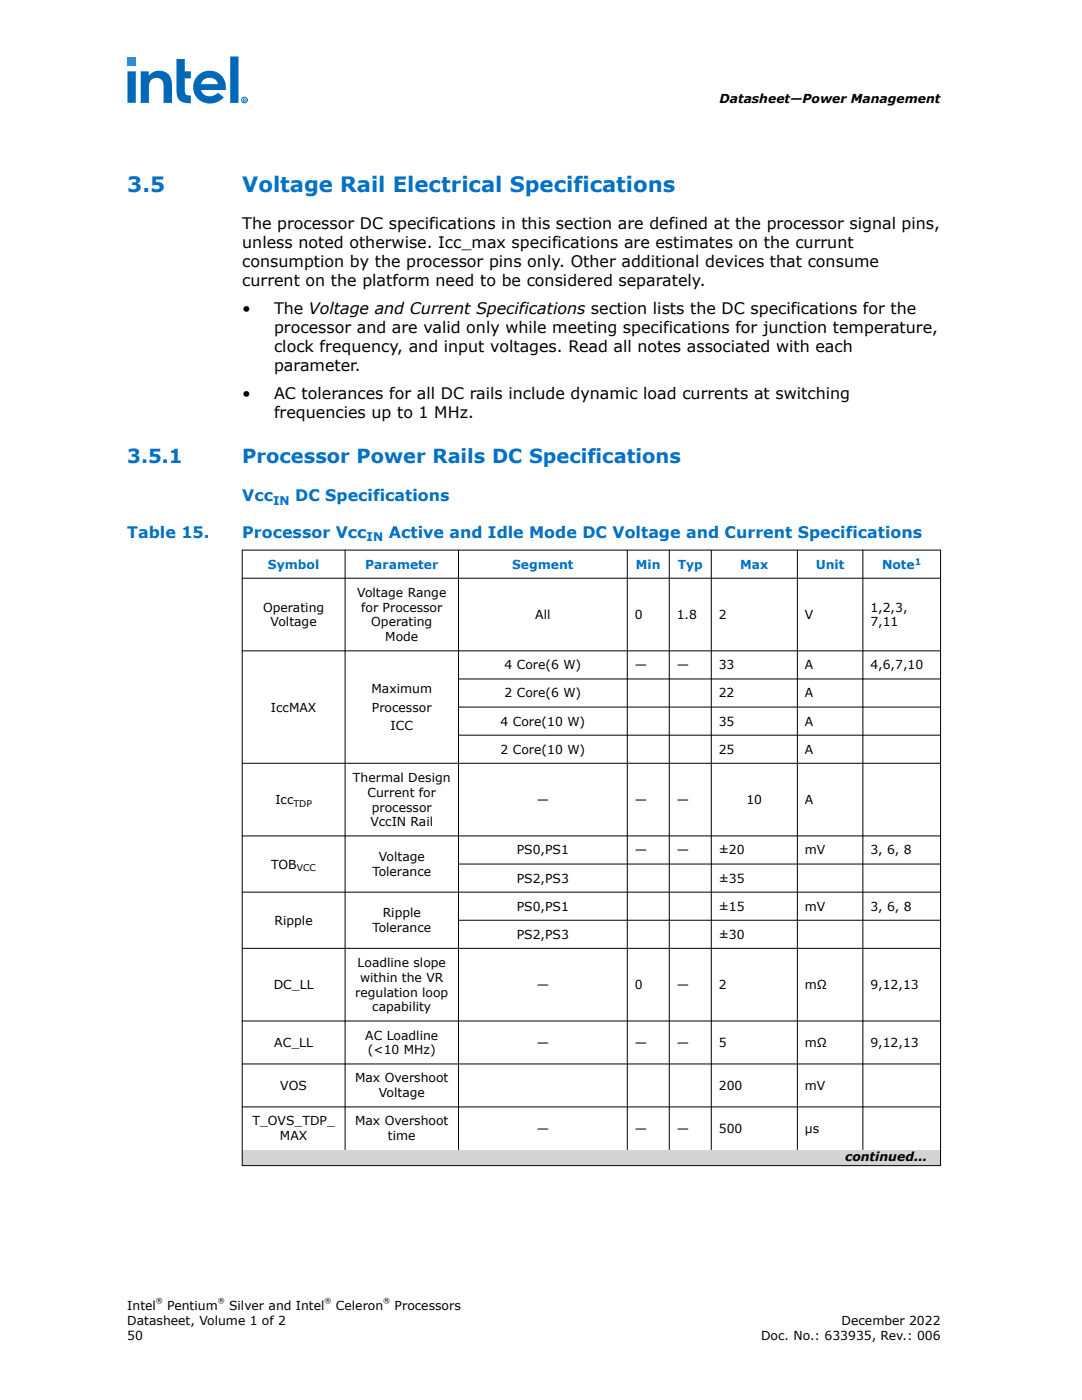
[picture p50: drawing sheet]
<svg xmlns="http://www.w3.org/2000/svg" width="216mm" height="279mm" viewBox="0 0 216 279" stroke-linecap="round" stroke-linejoin="round" font-family="sans-serif">
<defs><g id="words">
<g font-size="4.2" fill="#0071c5">
<text x="25.4" y="38.3">3.5</text>
<text x="48.3" y="38.3">Voltage Rail Electrical Specifications</text>
</g>
<g font-size="3.9" fill="#0071c5">
<text x="25.4" y="92.5">3.5.1</text>
<text x="48.3" y="92.5">Processor Power Rails DC Specifications</text>
</g>
<g font-size="3.2">
<text x="48.3" y="45.7">The processor DC specifications in this section are defined at the processor signal pins,</text>
<text x="48.3" y="49.5">unless noted otherwise. Icc_max specifications are estimates on the currunt</text>
<text x="48.3" y="53.3">consumption by the processor pins only. Other additional devices that consume</text>
<text x="48.3" y="57.1">current on the platform need to be considered separately.</text>
<text x="48.3" y="62.7">•</text>
<text x="54.7" y="62.7">The Voltage and Current Specifications section lists the DC specifications for the</text>
<text x="54.7" y="66.5">processor and are valid only while meeting specifications for junction temperature,</text>
<text x="54.7" y="70.3">clock frequency, and input voltages. Read all notes associated with each</text>
<text x="54.7" y="74.1">parameter.</text>
<text x="48.3" y="79.7">•</text>
<text x="54.7" y="79.7">AC tolerances for all DC rails include dynamic load currents at switching</text>
<text x="54.7" y="83.5">frequencies up to 1 MHz.</text>
</g>
<g font-size="3.2" fill="#0071c5">
<text x="48.3" y="100.1">Vcc</text>
<text x="58.9" y="100.1">DC Specifications</text>
<text x="25.4" y="107.4">Table 15.</text>
<text x="48.3" y="107.4">Processor Vcc</text>
<text x="77.6" y="107.4">Active and Idle Mode DC Voltage and Current Specifications</text>
</g>
<g font-size="2.5">
<text x="143.6" y="20.5">Datasheet—Power Management</text>
<text x="71.3" y="119.1">Voltage Range</text>
<text x="52.5" y="122.1">Operating</text>
<text x="54" y="125">Voltage</text>
<text x="72.1" y="122.1">for Processor</text>
<text x="74.1" y="125">Operating</text>
<text x="106.8" y="123.5">All</text>
<text x="126.7" y="123.5">0</text>
<text x="135" y="123.5">1.8</text>
<text x="143.4" y="123.5">2</text>
<text x="160.6" y="123.5">V</text>
<text x="173.7" y="122.1">1,2,3,</text>
<text x="173.7" y="125">7,11</text>
<text x="76.9" y="128">Mode</text>
<text x="100.7" y="133.6">4 Core(6 W)</text>
<text x="126.7" y="133.6">—</text>
<text x="135" y="133.6">—</text>
<text x="143.4" y="133.6">33</text>
<text x="160.6" y="133.6">A</text>
<text x="173.7" y="133.6">4,6,7,10</text>
<text x="54.1" y="142">IccMAX</text>
<text x="74.1" y="138.3">Maximum</text>
<text x="74.2" y="142">Processor</text>
<text x="100.7" y="139.2">2 Core(6 W)</text>
<text x="143.4" y="139.2">22</text>
<text x="160.6" y="139.2">A</text>
<text x="77.9" y="145.7">ICC</text>
<text x="99.9" y="144.8">4 Core(10 W)</text>
<text x="143.4" y="144.8">35</text>
<text x="160.6" y="144.8">A</text>
<text x="99.9" y="150.4">2 Core(10 W)</text>
<text x="143.4" y="150.4">25</text>
<text x="160.6" y="150.4">A</text>
<text x="54.9" y="160.5">Icc</text>
<text x="70.4" y="156">Thermal Design</text>
<text x="73.3" y="159">Current for</text>
<text x="74.2" y="162">processor</text>
<text x="107.1" y="160.5">—</text>
<text x="126.7" y="160.5">—</text>
<text x="135" y="160.5">—</text>
<text x="148.9" y="160.5">10</text>
<text x="160.6" y="160.5">A</text>
<text x="73.9" y="164.9">VccIN Rail</text>
<text x="54.1" y="173.3">TOB</text>
<text x="75.6" y="171.8">Voltage</text>
<text x="103.1" y="170.5">PS0,PS1</text>
<text x="126.7" y="170.5">—</text>
<text x="135" y="170.5">—</text>
<text x="143.4" y="170.5">±20</text>
<text x="160.6" y="170.5">mV</text>
<text x="173.7" y="170.5">3, 6, 8</text>
<text x="74.3" y="174.8">Tolerance</text>
<text x="103.1" y="176.1">PS2,PS3</text>
<text x="143.4" y="176.1">±35</text>
<text x="54.8" y="184.5">Ripple</text>
<text x="76.4" y="183.1">Ripple</text>
<text x="103.1" y="181.7">PS0,PS1</text>
<text x="143.4" y="181.7">±15</text>
<text x="160.6" y="181.7">mV</text>
<text x="173.7" y="181.7">3, 6, 8</text>
<text x="74.3" y="186">Tolerance</text>
<text x="103.1" y="187.4">PS2,PS3</text>
<text x="143.4" y="187.4">±30</text>
<text x="54.6" y="197.4">DC_LL</text>
<text x="71.4" y="193">Loadline slope</text>
<text x="71.9" y="195.9">within the VR</text>
<text x="107.1" y="197.4">—</text>
<text x="126.7" y="197.4">0</text>
<text x="135" y="197.4">—</text>
<text x="143.4" y="197.4">2</text>
<text x="160.6" y="197.4">mΩ</text>
<text x="173.7" y="197.4">9,12,13</text>
<text x="70.9" y="198.9">regulation loop</text>
<text x="74.3" y="201.9">capability</text>
<text x="54.7" y="208.9">AC_LL</text>
<text x="72.9" y="207.5">AC Loadline</text>
<text x="107.1" y="208.9">—</text>
<text x="126.7" y="208.9">—</text>
<text x="135" y="208.9">—</text>
<text x="143.4" y="208.9">5</text>
<text x="160.6" y="208.9">mΩ</text>
<text x="173.7" y="208.9">9,12,13</text>
<text x="73.4" y="210.4">(&lt;10 MHz)</text>
<text x="55.9" y="217.5">VOS</text>
<text x="70.9" y="216">Max Overshoot</text>
<text x="75.6" y="219">Voltage</text>
<text x="143.4" y="217.5">200</text>
<text x="160.6" y="217.5">mV</text>
<text x="50.4" y="224.6">T_OVS_TDP_</text>
<text x="55.9" y="227.6">MAX</text>
<text x="70.9" y="224.6">Max Overshoot</text>
<text x="77.4" y="227.6">time</text>
<text x="107.1" y="226.1">—</text>
<text x="126.7" y="226.1">—</text>
<text x="135" y="226.1">—</text>
<text x="143.4" y="226.1">500</text>
<text x="160.6" y="226.1">μs</text>
<text x="168.6" y="231.8">continued...</text>
<text x="25.4" y="261.4">Intel</text>
<text x="33.4" y="261.4">Pentium</text>
<text x="45.7" y="261.4">Silver and Intel</text>
<text x="67" y="261.4">Celeron</text>
<text x="78.7" y="261.4">Processors</text>
<text x="25.4" y="264.4">Datasheet, Volume 1 of 2</text>
<text x="25.4" y="267.3">50</text>
<text x="151.9" y="267.3">Doc. No.: 633935, Rev.: 006</text>
<text x="167.9" y="264.4">December 2022</text>
</g>
<g font-size="2.5" fill="#0071c5">
<text x="53.5" y="113.5">Symbol</text>
<text x="72.9" y="113.5">Parameter</text>
<text x="102.2" y="113.5">Segment</text>
<text x="126.9" y="113.5">Min</text>
<text x="135.2" y="113.5">Typ</text>
<text x="147.7" y="113.5">Max</text>
<text x="162.8" y="113.5">Unit</text>
<text x="176" y="113.5">Note</text>
</g>
<g font-size="2.4" fill="#0071c5">
<text x="54.5" y="100.7">IN</text>
<text x="73.2" y="108">IN</text>
</g>
<text font-size="1.9" fill="#0071c5" x="182.5" y="112.7">1</text>
<g font-size="1.9">
<text x="58.6" y="161">TDP</text>
<text x="59.2" y="173.8">VCC</text>
</g>
<g font-size="1.4">
<text x="31.1" y="260">®</text>
<text x="43.5" y="260">®</text>
<text x="64.8" y="260">®</text>
<text x="76.5" y="260">®</text>
</g>
<text font-size="1.1" fill="#0068b5" x="48.4" y="20.3">R</text>
</g></defs>
<path d="M48.4 229.6h139.2v2.9h-139.2z" fill-rule="evenodd" fill="#d3d3d3"/>
<g fill="none" stroke="#000" stroke-width=".2">
<path d="M48.2 109.8h139.6M48.2 115.4h139.6M48.3 109.7v123M68.9 109.7v119.8M91.5 109.7v119.8M125.2 109.7v119.8M133.5 109.7v119.8M141.9 109.7v119.8M159.1 109.7v119.8M172.2 109.7v119.8M187.7 109.7v123M48.2 129.9h139.6"/>
<path d="M91.5 135.5h96.3M48.2 152.3h139.6M91.5 141.1h96.3M91.5 146.7h96.3M48.2 166.8h139.6M91.5 172.4h96.3M187.8 178h-139.6M91.5 183.7h96.3M187.8 189.3h-139.6M48.2 203.8h139.6M48.2 212.3h139.6M48.2 220.9h139.6"/>
<path d="M48.2 232.6h139.6"/>
</g>
<path d="M25.4 11.4h1.7v1.8h-1.7z" fill-rule="evenodd" fill="#00c7fd"/>
<path d="M40.4 16.1a1.77 1.77 0 0 1 3.1 .7h-3.4zM39.5 15.1a3.4 3.4 0 0 0-.1 4.6 3.4 3.4 0 0 0 4.6 .3l.7-.6-1.2-.9a1.94 1.94 0 0 1-3.4-.5h5a3.3 3.3 0 0 0-1.8-3.5 3.3 3.3 0 0 0-3.8 .6zM28.1 14.2v6.3h1.6v-3.3v.2a1.49 1.49 0 0 1 1.4-1.8 1.49 1.49 0 0 1 1.5 1.6v3.3h1.7v-3.5a2.57 2.57 0 0 0-1.6-2.7 2.57 2.57 0 0 0-3 .8v-.9zM45.9 11.3v9.2h1.7v-9.2zM35.2 11.8v6.1a2.2 2.2 0 0 0 1.7 2.6l1.2 .1v-1.5a.95 .95 0 0 1-1-.3 .95 .95 0 0 1-.2-.9v-2.3h1.2v-1.4h-1.2v-2.4zM25.4 14.2v6.3h1.7v-6.3z" fill-rule="evenodd" fill="#0068b5"/>
<circle cx="48.8" cy="20" r=".56" fill="none" stroke="#0068b5" stroke-width=".2"/>
<use href="#words"/>
</svg>
